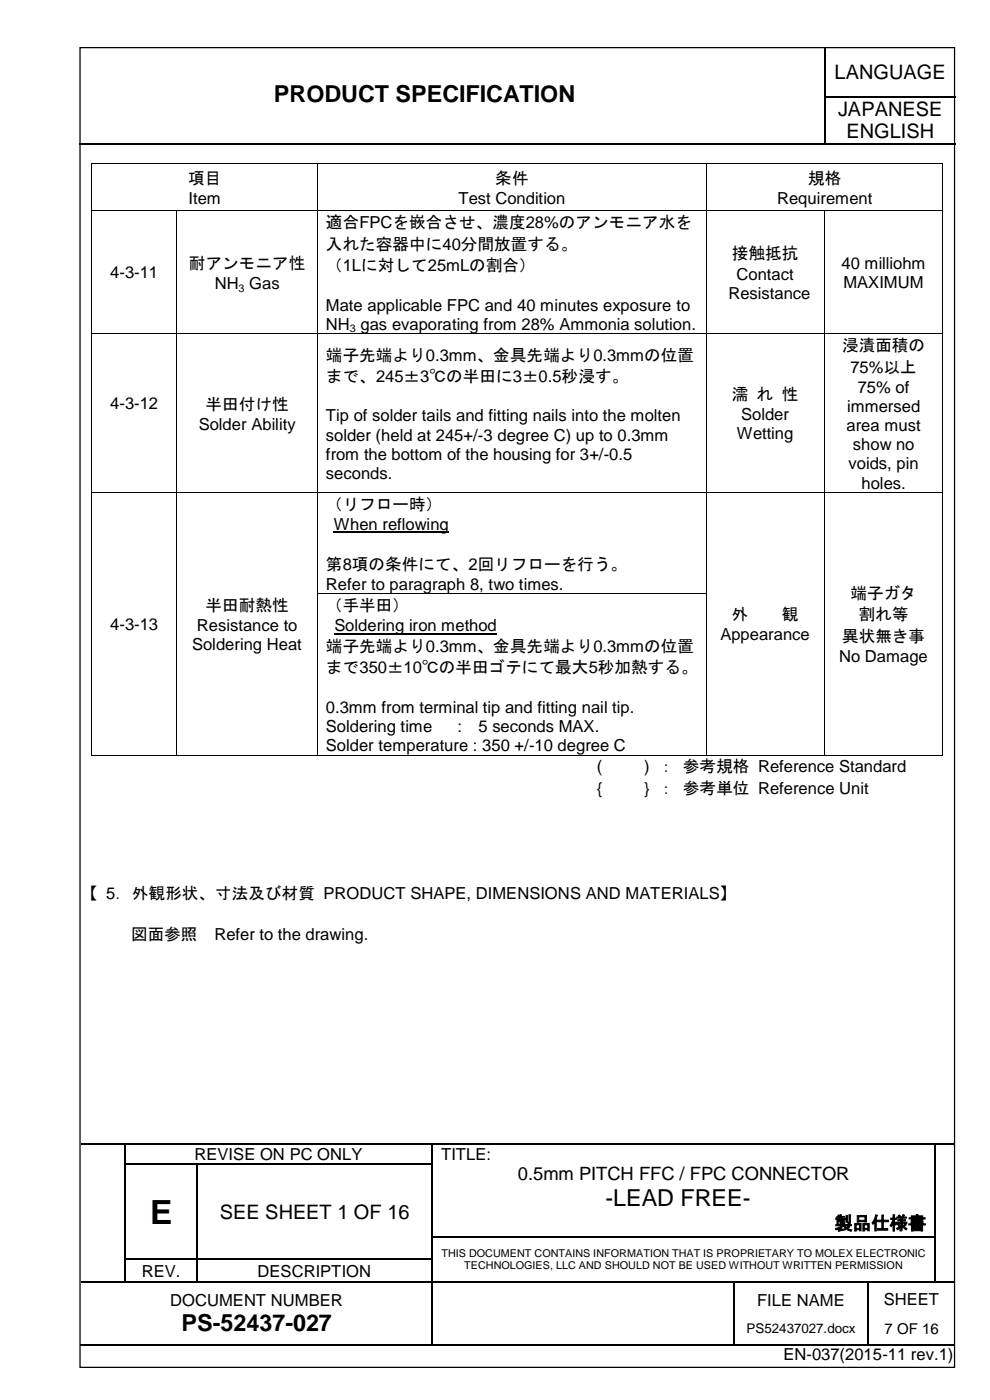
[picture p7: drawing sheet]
<svg xmlns="http://www.w3.org/2000/svg" width="210mm" height="297mm" viewBox="0 0 210 297" stroke-linecap="round" stroke-linejoin="round" font-family="sans-serif">
<defs><g id="words">
<text font-size="7.1" x="31.8" y="259.6">E</text>
<g font-size="5">
<text x="58.1" y="21.6">PRODUCT SPECIFICATION</text>
<text x="128.3" y="255.9">-LEAD FREE-</text>
<text x="38.5" y="282.4">PS-52437-027</text>
</g>
<g font-size="4.2">
<text x="176.9" y="16.7">LANGUAGE</text>
<text x="177.7" y="24.5">JAPANESE</text>
<text x="179.4" y="29.4">ENGLISH</text>
<text x="46.6" y="258.5">SEE SHEET 1 OF 16</text>
</g>
<g font-size="3.9">
<text x="109.8" y="250.4">0.5mm PITCH FFC / FPC CONNECTOR</text>
<text x="176.9" y="260.9">製品仕様書</text>
</g>
<g font-size="3.5">
<text x="39.9" y="39">項目</text>
<text x="105" y="39">条件</text>
<text x="171.3" y="39">規格</text>
<text x="40" y="43.3">Item</text>
<text x="97.2" y="43.3">Test Condition</text>
<text x="164.8" y="43.3">Requirement</text>
<text x="69.1" y="48.4">適合FPCを嵌合させ、濃度28%のアンモニア水を</text>
<text x="69.1" y="53">入れた容器中に40分間放置する。</text>
<text x="23.4" y="59.1">4-3-11</text>
<text x="40.1" y="57">耐アンモニア性</text>
<text x="69.1" y="57.6">（1Lに対して25mLの割合）</text>
<text x="155.2" y="55">接触抵抗</text>
<text x="156.2" y="59.3">Contact</text>
<text x="178.4" y="57">40 milliohm</text>
<text x="45.5" y="61.3">NH Gas</text>
<text x="69.1" y="65.9">Mate applicable FPC and 40 minutes exposure to</text>
<text x="154.4" y="63.3">Resistance</text>
<text x="178.8" y="61.1">MAXIMUM</text>
<text x="69.1" y="69.9">NH gas evaporating from 28% Ammonia solution.</text>
<text x="69.1" y="76.5">端子先端より0.3mm、金具先端より0.3mmの位置</text>
<text x="178.5" y="74.5">浸漬面積の</text>
<text x="69.1" y="81.1">まで、245±3℃の半田に3±0.5秒浸す。</text>
<text x="180.3" y="79.1">75%以上</text>
<text x="181.9" y="83.4">75% of</text>
<text x="23.4" y="86.9">4-3-12</text>
<text x="43.6" y="86.9">半田付け性</text>
<text x="69.1" y="89.4">Tip of solder tails and fitting nails into the molten</text>
<text x="155.2" y="84.9">濡 れ 性</text>
<text x="157.1" y="89.2">Solder</text>
<text x="179.6" y="87.4">immersed</text>
<text x="42.1" y="91.2">Solder Ability</text>
<text x="69.1" y="93.5">solder (held at 245+/-3 degree C) up to 0.3mm</text>
<text x="156.2" y="93.2">Wetting</text>
<text x="179.5" y="91.4">area must</text>
<text x="180.8" y="95.5">show no</text>
<text x="69.1" y="97.6">from the bottom of the housing for 3+/-0.5</text>
<text x="69.1" y="101.6">seconds.</text>
<text x="179.9" y="99.6">voids, pin</text>
<text x="182.7" y="103.6">holes.</text>
<text x="69.1" y="108.2">（リフロー時）</text>
<text x="70.8" y="112.5">When reflowing</text>
<text x="69.1" y="120.8">第8項の条件にて、2回リフローを行う。</text>
<text x="69.1" y="125.1">Refer to paragraph 8, two times.</text>
<text x="43.6" y="129.6">半田耐熱性</text>
<text x="69.1" y="129.6">（手半田）</text>
<text x="155.2" y="131.6">外</text>
<text x="165.8" y="131.6">観</text>
<text x="180.3" y="127">端子ガタ</text>
<text x="182.1" y="131.6">割れ等</text>
<text x="23.4" y="133.6">4-3-13</text>
<text x="40.7" y="137.9">Soldering Heat</text>
<text x="41.7" y="133.8">Resistance to</text>
<text x="70.9" y="134">Soldering iron method</text>
<text x="152.7" y="135.9">Appearance</text>
<text x="178.5" y="136.2">異状無き事</text>
<text x="69.1" y="138.3">端子先端より0.3mm、金具先端より0.3mmの位置</text>
<text x="69.1" y="142.9">まで350±10℃の半田ゴテにて最大5秒加熱する。</text>
<text x="177.9" y="140.4">No Damage</text>
<text x="69.1" y="151.2">0.3mm from terminal tip and fitting nail tip.</text>
<text x="69.1" y="155.3">Soldering time</text>
<text x="97" y="155.3">:</text>
<text x="101.4" y="155.3">5 seconds MAX.</text>
<text x="69.1" y="159.3">Solder temperature : 350 +/-10 degree C</text>
<text x="126.6" y="163.9">(</text>
<text x="136.6" y="163.9">) ： 参考規格 Reference Standard</text>
<text x="126.6" y="168.4">{</text>
<text x="136.6" y="168.4">} ： 参考単位 Reference Unit</text>
<text x="17.2" y="190.8">【 5．外観形状、寸法及び材質 PRODUCT SHAPE, DIMENSIONS AND MATERIALS】</text>
<text x="27.8" y="199.4">図面参照</text>
<text x="45.5" y="199.4">Refer to the drawing.</text>
<text x="41.2" y="246">REVISE ON PC ONLY</text>
<text x="93.5" y="246">TITLE:</text>
<text x="30.1" y="270.8">REV.</text>
<text x="54.6" y="270.8">DESCRIPTION</text>
<text x="36.1" y="277">DOCUMENT NUMBER</text>
<text x="160.5" y="277">FILE NAME</text>
<text x="187.4" y="276.8">SHEET</text>
<text x="166.1" y="288.6">EN-037(2015-11 rev.1)</text>
</g>
<text font-size="3.2" x="187.5" y="283">7 OF 16</text>
<text font-size="2.8" x="158.3" y="282.8">PS52437027.docx</text>
<g font-size="2.3">
<text x="50.6" y="61.9">3</text>
<text x="74.2" y="70.5">3</text>
<text x="93.6" y="266.6">THIS DOCUMENT CONTAINS INFORMATION THAT IS PROPRIETARY TO MOLEX ELECTRONIC</text>
<text x="98.4" y="269.3">TECHNOLOGIES, LLC AND SHOULD NOT BE USED WITHOUT WRITTEN PERMISSION</text>
</g>
</g></defs>
<g fill="none" stroke="#000" stroke-width=".25">
<path d="M175 10.2v10.2M16.8 30.4h158M175 20.6v9.7M175.1 20.5h27.4M175.1 30.4h27.4M17.2 242.6h9.3M26.6 242.8v4M26.6 247.1v4.8M26.6 252.2v4.9M26.6 257.3v4.9M26.7 242.6h64.8M26.7 247h15"/>
<path d="M41.8 247.1v4.8M41.8 252.2v4.9M41.8 257.3v4.9M42 247h49.5M91.6 242.8v4M91.6 247.1v4.8M91.6 252.2v4.9M91.6 257.3v4.9M91.8 242.6h106.3M198.2 242.8v4M198.2 247.1v4.8M198.2 252.2v4.9"/>
<path d="M198.2 257.3v4.9M198.4 242.6h4M17.2 272h9.3M26.6 262.5v4.6M26.6 267.3v4.6M26.7 267.2h15M26.7 272h15M41.8 262.5v4.6M41.8 267.3v4.6M42 267.2h49.5M42 272h49.5M91.6 262.5v4.6"/>
<path d="M91.6 267.3v4.6M91.6 272.2v12.9M91.8 262.3h106.3M91.8 272h63.7M155.6 272.2v12.9M155.7 272h28.2M184 272.2v12.9M184.1 272h14M198.2 262.5v4.6M198.2 267.3v4.6M198.4 272h4M16.9 285.2h74.6"/>
<path d="M91.8 285.2h63.7M155.7 285.2h28.2M184.1 285.2h18.3"/>
</g>
<g fill="#000">
<path d="M174.8 20.4h.3v.2h-.3z" fill-rule="evenodd"/>
<path d="M174.8 30.3h.3v.3h-.3z" fill-rule="evenodd"/>
<path d="M26.5 242.5h.2v.3h-.2z" fill-rule="evenodd"/>
<path d="M26.5 246.8h.2v.3h-.2z" fill-rule="evenodd"/>
<path d="M26.5 251.9h.2v.3h-.2z" fill-rule="evenodd"/>
<path d="M26.5 257.1h.2v.2h-.2z" fill-rule="evenodd"/>
<path d="M41.7 246.8h.3v.3h-.3z" fill-rule="evenodd"/>
<path d="M41.7 251.9h.3v.3h-.3z" fill-rule="evenodd"/>
<path d="M41.7 257.1h.3v.2h-.3z" fill-rule="evenodd"/>
<path d="M91.5 242.5h.3v.3h-.3z" fill-rule="evenodd"/>
<path d="M91.5 246.8h.3v.3h-.3z" fill-rule="evenodd"/>
<path d="M91.5 251.9h.3v.3h-.3z" fill-rule="evenodd"/>
<path d="M91.5 257.1h.3v.2h-.3z" fill-rule="evenodd"/>
<path d="M198.1 242.5h.3v.3h-.3z" fill-rule="evenodd"/>
<path d="M198.1 246.8h.3v.3h-.3z" fill-rule="evenodd"/>
<path d="M198.1 251.9h.3v.3h-.3z" fill-rule="evenodd"/>
<path d="M198.1 257.1h.3v.2h-.3z" fill-rule="evenodd"/>
<path d="M26.5 262.2h.2v.3h-.2z" fill-rule="evenodd"/>
<path d="M26.5 267.1h.2v.2h-.2z" fill-rule="evenodd"/>
<path d="M26.5 271.9h.2v.3h-.2z" fill-rule="evenodd"/>
<path d="M41.7 262.2h.3v.3h-.3z" fill-rule="evenodd"/>
<path d="M41.7 267.1h.3v.2h-.3z" fill-rule="evenodd"/>
<path d="M41.7 271.9h.3v.3h-.3z" fill-rule="evenodd"/>
<path d="M91.5 262.2h.3v.3h-.3z" fill-rule="evenodd"/>
<path d="M91.5 267.1h.3v.2h-.3z" fill-rule="evenodd"/>
<path d="M91.5 271.9h.3v.3h-.3z" fill-rule="evenodd"/>
<path d="M155.5 271.9h.2v.3h-.2z" fill-rule="evenodd"/>
<path d="M183.9 271.9h.2v.3h-.2z" fill-rule="evenodd"/>
<path d="M198.1 262.2h.3v.3h-.3z" fill-rule="evenodd"/>
<path d="M198.1 267.1h.3v.2h-.3z" fill-rule="evenodd"/>
<path d="M198.1 271.9h.3v.3h-.3z" fill-rule="evenodd"/>
<path d="M91.5 285.1h.3v.3h-.3z" fill-rule="evenodd"/>
<path d="M155.5 285.1h.2v.3h-.2z" fill-rule="evenodd"/>
<path d="M183.9 285.1h.2v.3h-.2z" fill-rule="evenodd"/>
</g>
<path d="M55.6 15.8h112.4v9.7h-112.4z" fill-rule="evenodd" fill="#fff"/>
<path d="M17 10.1h185.4v280h-185.4z" fill="none" stroke="#000" stroke-width=".26"/>
<g fill="#000">
<path d="M19.3 34.6h.2v.2h-.2z" fill-rule="evenodd"/>
<path d="M19.3 34.6h.2v.2h-.2z" fill-rule="evenodd"/>
<path d="M67.3 34.6h.2v.2h-.2z" fill-rule="evenodd"/>
<path d="M149.6 34.6h.2v.2h-.2z" fill-rule="evenodd"/>
<path d="M199.8 34.6h.2v.2h-.2z" fill-rule="evenodd"/>
<path d="M199.8 34.6h.2v.2h-.2z" fill-rule="evenodd"/>
<path d="M19.3 44.7h.2v.1h-.2z" fill-rule="evenodd"/>
<path d="M37.4 44.7h.2v.1h-.2z" fill-rule="evenodd"/>
<path d="M67.3 44.7h.2v.1h-.2z" fill-rule="evenodd"/>
<path d="M149.6 44.7h.2v.1h-.2z" fill-rule="evenodd"/>
<path d="M174.7 44.7h.1v.1h-.1z" fill-rule="evenodd"/>
<path d="M199.8 44.7h.2v.1h-.2z" fill-rule="evenodd"/>
<path d="M19.3 70.7h.2v.2h-.2z" fill-rule="evenodd"/>
<path d="M37.4 70.7h.2v.2h-.2z" fill-rule="evenodd"/>
<path d="M67.3 70.7h.2v.2h-.2z" fill-rule="evenodd"/>
<path d="M149.6 70.7h.2v.2h-.2z" fill-rule="evenodd"/>
<path d="M174.7 70.7h.1v.2h-.1z" fill-rule="evenodd"/>
<path d="M199.8 70.7h.2v.2h-.2z" fill-rule="evenodd"/>
<path d="M19.3 104.5h.2v.1h-.2z" fill-rule="evenodd"/>
<path d="M37.4 104.5h.2v.1h-.2z" fill-rule="evenodd"/>
<path d="M67.3 104.5h.2v.1h-.2z" fill-rule="evenodd"/>
<path d="M149.6 104.5h.2v.1h-.2z" fill-rule="evenodd"/>
<path d="M174.7 104.5h.1v.1h-.1z" fill-rule="evenodd"/>
<path d="M199.8 104.5h.2v.1h-.2z" fill-rule="evenodd"/>
<path d="M19.3 125.9h.2v.2h-.2z" fill-rule="evenodd"/>
<path d="M37.4 125.9h.2v.2h-.2z" fill-rule="evenodd"/>
<path d="M67.3 125.9h.2v.2h-.2z" fill-rule="evenodd"/>
<path d="M149.6 125.9h.2v.2h-.2z" fill-rule="evenodd"/>
<path d="M174.7 125.9h.1v.2h-.1z" fill-rule="evenodd"/>
<path d="M199.8 125.9h.2v.2h-.2z" fill-rule="evenodd"/>
<path d="M19.3 160.1h.2v.2h-.2z" fill-rule="evenodd"/>
<path d="M19.3 160.1h.2v.2h-.2z" fill-rule="evenodd"/>
<path d="M37.4 160.1h.2v.2h-.2z" fill-rule="evenodd"/>
<path d="M67.3 160.1h.2v.2h-.2z" fill-rule="evenodd"/>
<path d="M149.6 160.1h.2v.2h-.2z" fill-rule="evenodd"/>
<path d="M174.7 160.1h.1v.2h-.1z" fill-rule="evenodd"/>
<path d="M199.8 160.1h.2v.2h-.2z" fill-rule="evenodd"/>
<path d="M199.8 160.1h.2v.2h-.2z" fill-rule="evenodd"/>
</g>
<g fill="none" stroke="#000" stroke-width=".21">
<path d="M19.4 34.8v9.9M19.5 34.7h47.8M67.4 34.8v9.9M67.5 34.7h82.1M149.7 34.8v9.9M149.8 34.7h50M199.9 34.8v9.9M19.4 44.8v25.9M19.5 44.8h17.9M37.5 44.8v25.9M37.6 44.8h29.7M67.4 44.8v25.9"/>
<path d="M67.5 44.8h82.1M149.7 44.8v25.9M149.8 44.8h24.9M174.7 44.8v25.9M174.8 44.8h25M199.9 44.8v25.9M19.4 70.9v33.6M19.5 70.8h17.9M37.5 70.9v33.6M37.6 70.8h29.7M67.4 70.9v33.6M67.5 70.8h82.1"/>
<path d="M149.7 70.9v33.6M149.8 70.8h24.9M174.7 70.9v33.6M174.8 70.8h25M199.9 70.9v33.6M19.4 104.6v21.3M19.5 104.5h17.9M37.5 104.6v21.3M37.6 104.5h29.7M67.4 104.6v21.3M67.5 104.5h82.1M149.7 104.6v21.3"/>
<path d="M149.8 104.5h24.9M174.7 104.6v21.3M174.8 104.5h25M199.9 104.6v21.3M19.4 126.1v34M37.5 126.1v34M67.4 126.1v34M67.5 126h82.1M149.7 126.1v34M174.7 126.1v34M199.9 126.1v34M19.5 160.2h17.9"/>
<path d="M37.6 160.2h29.7M67.5 160.2h82.1M149.8 160.2h24.9M174.8 160.2h25"/>
</g>
<path d="M70.8 113h24.4M70.9 134.5h34.5" fill="none" stroke="#000" stroke-width=".25"/>
<use href="#words"/>
</svg>
